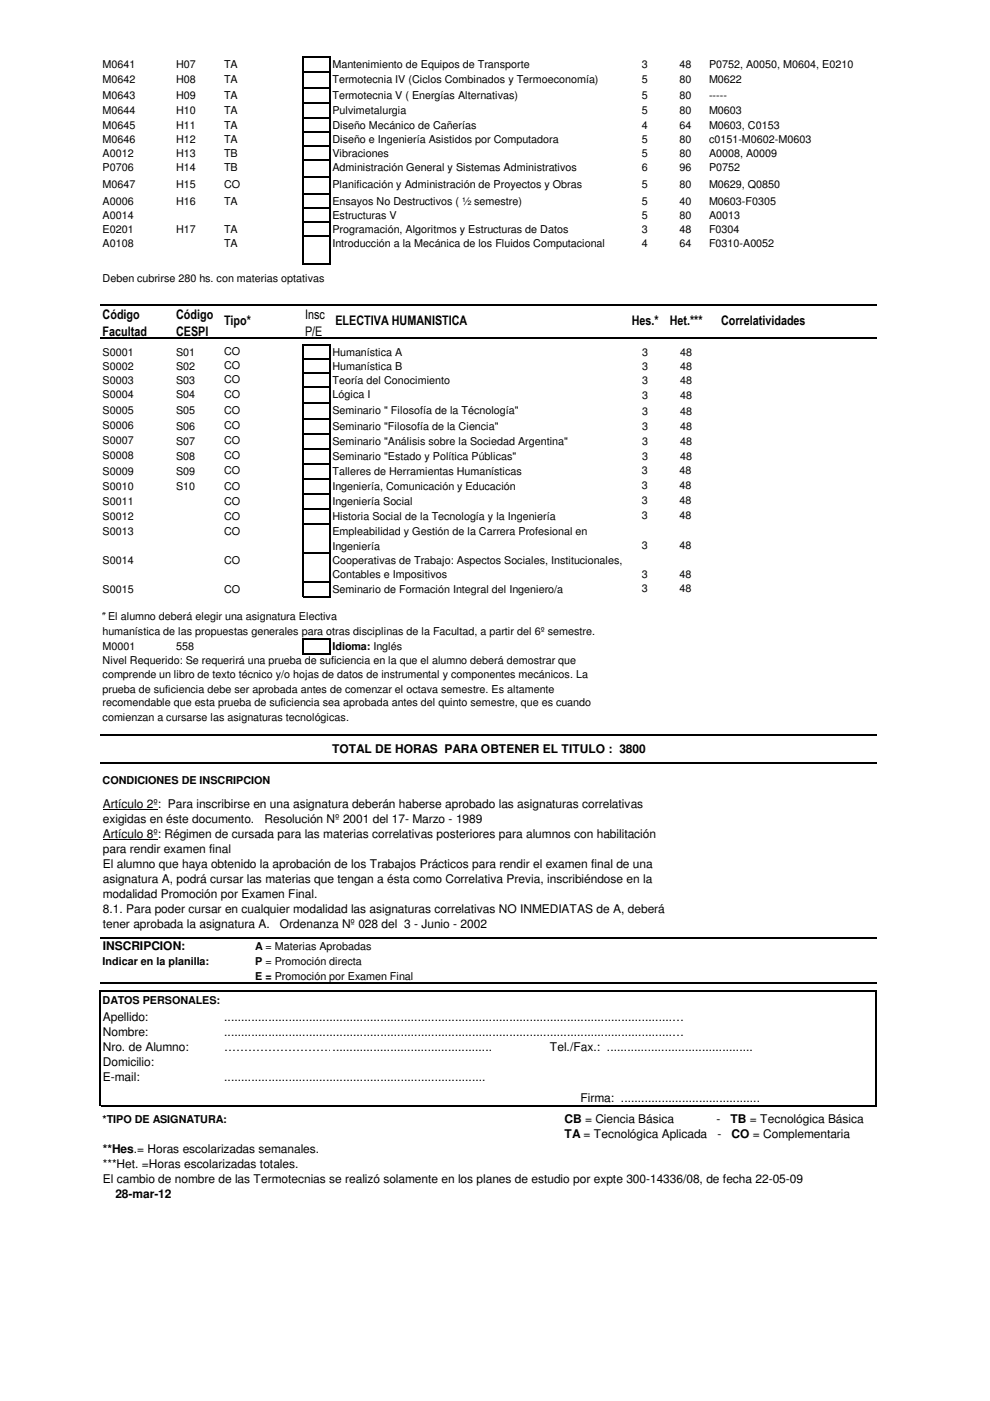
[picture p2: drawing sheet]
<svg xmlns="http://www.w3.org/2000/svg" width="210mm" height="297mm" viewBox="0 0 210 297" stroke-linecap="round" stroke-linejoin="round" font-family="sans-serif">
<defs><g id="words">
<g font-size="2.8">
<text x="21.8" y="67.6">Código</text>
<text x="21.8" y="71.2">Facultad</text>
<text x="37.3" y="71.2">CESPI</text>
<text x="37.3" y="67.6">Código</text>
<text x="47.5" y="69">Tipo*</text>
<text x="64.7" y="67.7">Insc</text>
<text x="64.7" y="71.2">P/E</text>
<text x="71.1" y="69">ELECTIVA HUMANISTICA</text>
<text x="133.9" y="69">Hes.*</text>
<text x="142" y="69">Het.***</text>
<text x="152.9" y="69">Correlatividades</text>
</g>
<g font-size="2.5">
<text x="70.4" y="159.6">TOTAL DE HORAS PARA OBTENER EL TITULO : 3800</text>
<text x="21.8" y="171.3">Artículo 2º: Para inscribirse en una asignatura deberán haberse aprobado las asignaturas correlativas</text>
<text x="21.8" y="174.5">exigidas en éste documento.</text>
<text x="21.8" y="177.7">Artículo 8º: Régimen de cursada para las materias correlativas posteriores para alumnos con habilitación</text>
<text x="56.1" y="174.5">Resolución Nº 2001 del 17- Marzo - 1989</text>
<text x="21.8" y="180.9">para rendir examen final</text>
<text x="21.8" y="184.1">El alumno que haya obtenido la aprobación de los Trabajos Prácticos para rendir el examen final de una</text>
<text x="21.8" y="187.2">asignatura A, podrá cursar las materias que tengan a ésta como Correlativa Previa, inscribiéndose en la</text>
<text x="21.8" y="190.4">modalidad Promoción por Examen Final.</text>
<text x="21.8" y="193.6">8.1. Para poder cursar en cualquier modalidad las asignaturas correlativas NO INMEDIATAS de A, deberá</text>
<text x="21.8" y="196.8">tener aprobada la asignatura A.</text>
<text x="59.4" y="196.8">Ordenanza Nº 028 del 3 - Junio - 2002</text>
<text x="21.8" y="201.4">INSCRIPCION:</text>
<text x="21.8" y="216.5">Apellido:</text>
<text x="21.8" y="219.7">Nombre:</text>
<text x="47.5" y="216.5">....................................................................................................................................…</text>
<text x="47.5" y="219.7">....................................................................................................................................…</text>
<text x="21.8" y="222.8">Nro. de Alumno:</text>
<text x="21.8" y="226">Domicilio:</text>
<text x="47.5" y="222.8">………………………………………………………………………………………………………</text>
<text x="70.5" y="222.8">...............................................</text>
<text x="116.6" y="222.8">Tel./Fax.: ...........................................</text>
<text x="21.8" y="229.2">E-mail:</text>
<text x="47.5" y="229.2">.............................................................................</text>
<text x="123.1" y="233.7">Firma: .........................................</text>
<text x="119.7" y="238.2">CB = Ciencia Básica</text>
<text x="151.9" y="238.2">-</text>
<text x="154.9" y="238.2">TB = Tecnológica Básica .</text>
<text x="21.8" y="244.5">**Hes.= Horas escolarizadas semanales.</text>
<text x="119.7" y="241.3">TA = Tecnológica Aplicada</text>
<text x="152.1" y="241.3">-</text>
<text x="155.1" y="241.3">CO = Complementaria</text>
<text x="21.8" y="247.7">***Het. =Horas escolarizadas totales.</text>
<text x="21.8" y="250.9">El cambio de nombre de las Termotecnias se realizó solamente en los planes de estudio por expte 300-14336/08, de fecha 22-05-09</text>
<text x="24.5" y="254">28-mar-12</text>
</g>
<g font-size="2.3">
<text x="21.8" y="14.4">M0641</text>
<text x="21.8" y="17.6">M0642</text>
<text x="37.3" y="14.4">H07</text>
<text x="37.3" y="17.6">H08</text>
<text x="47.5" y="14.4">TA</text>
<text x="47.5" y="17.6">TA</text>
<text x="70.5" y="14.4">Mantenimiento de Equipos de Transporte</text>
<text x="70.5" y="17.6">Termotecnia IV (Ciclos Combinados y Termoeconomía)</text>
<text x="136.1" y="14.4">3</text>
<text x="136.1" y="17.6">5</text>
<text x="144.1" y="14.4">48</text>
<text x="144.1" y="17.6">80</text>
<text x="150.3" y="14.4">P0752, A0050, M0604, E0210</text>
<text x="150.3" y="17.6">M0622</text>
<text x="21.8" y="20.9">M0643</text>
<text x="37.3" y="20.9">H09</text>
<text x="47.5" y="20.9">TA</text>
<text x="70.5" y="20.9">Termotecnia V ( Energías Alternativas)</text>
<text x="136.1" y="20.9">5</text>
<text x="144.1" y="20.9">80</text>
<text x="150.3" y="20.9">-----</text>
<text x="21.8" y="24.1">M0644</text>
<text x="21.8" y="27.3">M0645</text>
<text x="37.3" y="24.1">H10</text>
<text x="37.3" y="27.3">H11</text>
<text x="47.5" y="24.1">TA</text>
<text x="47.5" y="27.3">TA</text>
<text x="70.5" y="24.1">Pulvimetalurgia</text>
<text x="70.5" y="27.3">Diseño Mecánico de Cañerías</text>
<text x="136.1" y="27.3">4</text>
<text x="136.1" y="24.1">5</text>
<text x="144.1" y="27.3">64</text>
<text x="144.1" y="24.1">80</text>
<text x="150.3" y="27.3">M0603, C0153</text>
<text x="150.3" y="24.1">M0603</text>
<text x="21.8" y="30.2">M0646</text>
<text x="21.8" y="33.2">A0012</text>
<text x="37.3" y="30.2">H12</text>
<text x="37.3" y="33.2">H13</text>
<text x="47.5" y="30.2">TA</text>
<text x="47.5" y="33.2">TB</text>
<text x="70.5" y="30.2">Diseño e Ingeniería Asistidos por Computadora</text>
<text x="70.5" y="33.2">Vibraciones</text>
<text x="136.1" y="30.2">5</text>
<text x="136.1" y="33.2">5</text>
<text x="144.1" y="30.2">80</text>
<text x="144.1" y="33.2">80</text>
<text x="150.3" y="30.2">c0151-M0602-M0603</text>
<text x="150.3" y="33.2">A0008, A0009</text>
<text x="21.8" y="36.2">P0706</text>
<text x="21.8" y="39.9">M0647</text>
<text x="37.3" y="36.2">H14</text>
<text x="37.3" y="39.9">H15</text>
<text x="47.5" y="36.2">TB</text>
<text x="47.5" y="39.9">CO</text>
<text x="70.5" y="36.2">Administración General y Sistemas Administrativos</text>
<text x="70.5" y="39.9">Planificación y Administración de Proyectos y Obras</text>
<text x="136.1" y="39.9">5</text>
<text x="136.1" y="36.2">6</text>
<text x="144.1" y="39.9">80</text>
<text x="144.1" y="36.2">96</text>
<text x="150.3" y="39.9">M0629, Q0850</text>
<text x="150.3" y="36.2">P0752</text>
<text x="21.8" y="43.4">A0006</text>
<text x="21.8" y="46.4">A0014</text>
<text x="37.3" y="43.4">H16</text>
<text x="47.5" y="43.4">TA</text>
<text x="70.5" y="43.4">Ensayos No Destructivos ( ½ semestre)</text>
<text x="70.5" y="46.4">Estructuras V</text>
<text x="136.1" y="43.4">5</text>
<text x="136.1" y="46.4">5</text>
<text x="144.1" y="43.4">40</text>
<text x="144.1" y="46.4">80</text>
<text x="150.3" y="43.4">M0603-F0305</text>
<text x="150.3" y="46.4">A0013</text>
<text x="21.8" y="49.3">E0201</text>
<text x="21.8" y="52.3">A0108</text>
<text x="37.3" y="49.3">H17</text>
<text x="47.5" y="49.3">TA</text>
<text x="47.5" y="52.3">TA</text>
<text x="70.5" y="49.3">Programación, Algoritmos y Estructuras de Datos</text>
<text x="70.5" y="52.3">Introducción a la Mecánica de los Fluidos Computacional</text>
<text x="136.1" y="52.3">4</text>
<text x="136.1" y="49.3">3</text>
<text x="144.1" y="52.3">64</text>
<text x="144.1" y="49.3">48</text>
<text x="150.3" y="52.3">F0310-A0052</text>
<text x="150.3" y="49.3">F0304</text>
<text x="21.8" y="59.9">Deben cubrirse 280 hs. con materias optativas</text>
<text x="21.8" y="75.5">S0001</text>
<text x="37.3" y="75.5">S01</text>
<text x="47.5" y="75.4">CO</text>
<text x="70.5" y="75.5">Humanística A</text>
<text x="136.2" y="75.5">3</text>
<text x="144.2" y="75.5">48</text>
<text x="21.8" y="78.4">S0002</text>
<text x="21.8" y="81.4">S0003</text>
<text x="37.3" y="78.4">S02</text>
<text x="37.3" y="81.4">S03</text>
<text x="47.5" y="81.3">CO</text>
<text x="47.5" y="78.3">CO</text>
<text x="70.5" y="78.4">Humanística B</text>
<text x="70.5" y="81.4">Teoría del Conocimiento</text>
<text x="136.2" y="78.4">3</text>
<text x="136.2" y="81.4">3</text>
<text x="144.2" y="78.4">48</text>
<text x="144.2" y="81.4">48</text>
<text x="21.8" y="84.4">S0004</text>
<text x="21.8" y="87.7">S0005</text>
<text x="37.3" y="84.4">S04</text>
<text x="37.3" y="87.7">S05</text>
<text x="47.5" y="84.5">CO</text>
<text x="47.5" y="87.8">CO</text>
<text x="70.5" y="84.4">Lógica I</text>
<text x="70.5" y="87.7">Seminario &quot; Filosofía de la Técnología&quot;</text>
<text x="136.2" y="84.6">3</text>
<text x="136.2" y="87.9">3</text>
<text x="144.2" y="84.6">48</text>
<text x="144.2" y="87.9">48</text>
<text x="21.8" y="91.1">S0006</text>
<text x="21.8" y="94.2">S0007</text>
<text x="37.3" y="91.2">S06</text>
<text x="37.3" y="94.4">S07</text>
<text x="47.5" y="94.2">CO</text>
<text x="47.5" y="91.1">CO</text>
<text x="70.5" y="91.2">Seminario &quot;Filosofía de la Ciencia&quot;</text>
<text x="70.5" y="94.4">Seminario &quot;Análisis sobre la Sociedad Argentina&quot;</text>
<text x="136.2" y="91.2">3</text>
<text x="136.2" y="94.4">3</text>
<text x="144.2" y="91.2">48</text>
<text x="144.2" y="94.4">48</text>
<text x="21.8" y="97.4">S0008</text>
<text x="21.8" y="100.8">S0009</text>
<text x="37.3" y="97.6">S08</text>
<text x="37.3" y="100.8">S09</text>
<text x="47.5" y="97.4">CO</text>
<text x="47.5" y="100.6">CO</text>
<text x="70.5" y="97.6">Seminario &quot;Estado y Política Públicas&quot;</text>
<text x="70.5" y="100.7">Talleres de Herramientas Humanísticas</text>
<text x="136.1" y="100.6">3</text>
<text x="136.2" y="97.5">3</text>
<text x="144.1" y="100.6">48</text>
<text x="144.2" y="97.5">48</text>
<text x="21.8" y="103.9">S0010</text>
<text x="21.8" y="107.1">S0011</text>
<text x="37.3" y="103.9">S10</text>
<text x="47.5" y="103.9">CO</text>
<text x="47.5" y="107.1">CO</text>
<text x="70.5" y="103.8">Ingeniería, Comunicación y Educación</text>
<text x="70.5" y="107">Ingeniería Social</text>
<text x="136.1" y="103.8">3</text>
<text x="136.1" y="106.9">3</text>
<text x="144.1" y="103.8">48</text>
<text x="144.1" y="106.9">48</text>
<text x="21.8" y="110.3">S0012</text>
<text x="21.8" y="113.5">S0013</text>
<text x="47.5" y="110.2">CO</text>
<text x="47.5" y="113.4">CO</text>
<text x="70.5" y="110.2">Historia Social de la Tecnología y la Ingeniería</text>
<text x="70.5" y="113.4">Empleabilidad y Gestión de la Carrera Profesional en</text>
<text x="136.1" y="110.1">3</text>
<text x="144.1" y="110.1">48</text>
<text x="21.8" y="119.6">S0014</text>
<text x="47.5" y="119.6">CO</text>
<text x="70.5" y="119.6">Cooperativas de Trabajo: Aspectos Sociales, Institucionales,</text>
<text x="70.5" y="116.5">Ingeniería</text>
<text x="136.1" y="116.5">3</text>
<text x="144.1" y="116.5">48</text>
<text x="21.8" y="125.8">S0015</text>
<text x="47.5" y="125.7">CO</text>
<text x="70.5" y="122.5">Contables e Impositivos</text>
<text x="70.5" y="125.7">Seminario de Formación Integral del Ingeniero/a</text>
<text x="136.1" y="122.5">3</text>
<text x="136.1" y="125.6">3</text>
<text x="144.1" y="122.5">48</text>
<text x="144.1" y="125.6">48</text>
<text x="22.9" y="131.4">El alumno deberá elegir una asignatura Electiva</text>
<text x="21.8" y="134.7">humanística de las propuestas generales para otras disciplinas de la Facultad, a partir del 6º semestre.</text>
<text x="21.8" y="137.9">M0001</text>
<text x="37.3" y="137.9">558</text>
<text x="70.5" y="137.8">Idioma: Inglés</text>
<text x="21.8" y="140.8">Nivel Requerido: Se requerirá una prueba de suficiencia en la que el alumno deberá demostrar que</text>
<text x="21.8" y="143.8">comprende un libro de texto técnico y/o hojas de datos de instrumental y componentes mecánicos. La</text>
<text x="21.8" y="147">prueba de suficiencia debe ser aprobada antes de comenzar el octava semestre. Es altamente</text>
<text x="21.8" y="149.8">recomendable que esta prueba de suficiencia sea aprobada antes del quinto semestre, que es cuando</text>
<text x="21.8" y="153">comienzan a cursarse las asignaturas tecnológicas.</text>
<text x="21.8" y="166.2">CONDICIONES DE INSCRIPCION</text>
<text x="54.1" y="201.4">A = Materias Aprobadas</text>
<text x="21.8" y="204.6">Indicar en la planilla:</text>
<text x="54.1" y="204.6">P = Promoción directa</text>
<text x="54.1" y="207.7">E = Promoción por Examen Final</text>
<text x="21.8" y="212.9">DATOS PERSONALES:</text>
<text x="21.8" y="238.2">*TIPO DE ASIGNATURA:</text>
</g>
<text font-size="1.5" x="21.6" y="130.3">#</text>
</g></defs>
<path d="M21.8 171.7h11.6M21.8 178h11.6" fill="none" stroke="#000" stroke-width=".21"/>
<g fill="none" stroke="#000" stroke-width=".25">
<path d="M64.2 12v44.1M64.3 12.1h5.8M64.3 15.3h5.8M64.3 18.6h5.8M70 12.2v43.9M64.3 21.8h5.8M64.3 25h5.8M64.3 27.9h5.8M64.3 30.9h5.8M64.3 33.9h5.8M64.3 37.6h5.8M64.3 41.1h5.8"/>
<path d="M64.3 44.1h5.8M64.3 47h5.8M64.3 50h5.8M64.3 56h5.8M21.3 64.6h164.5M21.3 71.7h164.5M64.2 73.1v53.5M64.3 73.2h5.8M64.3 76.2h5.8M64.3 79.1h5.8M70 73.3v53.3M64.3 82.1h5.8"/>
<path d="M64.3 85.4h5.8M64.3 88.8h5.8M64.3 91.9h5.8M64.3 95.1h5.8M64.3 98.3h5.8M64.3 101.5h5.8M64.3 104.6h5.8M64.3 107.8h5.8M64.3 111h5.8M64.3 117.3h5.8M64.2 135.3v3.4M64.3 123.3h5.8"/>
<path d="M64.3 126.5h5.8M64.3 135.4h5.8M64.3 138.6h5.8M70 135.6v3.1M21.3 155.9h164.5M21.3 161.7h164.5M21.3 199h164.5M21.3 210v24.5M21.3 208.5h164.5M21.4 210.1h164.5M185.8 210.3v24.2M21.4 234.4h164.5"/>
</g>
<use href="#words"/>
</svg>
